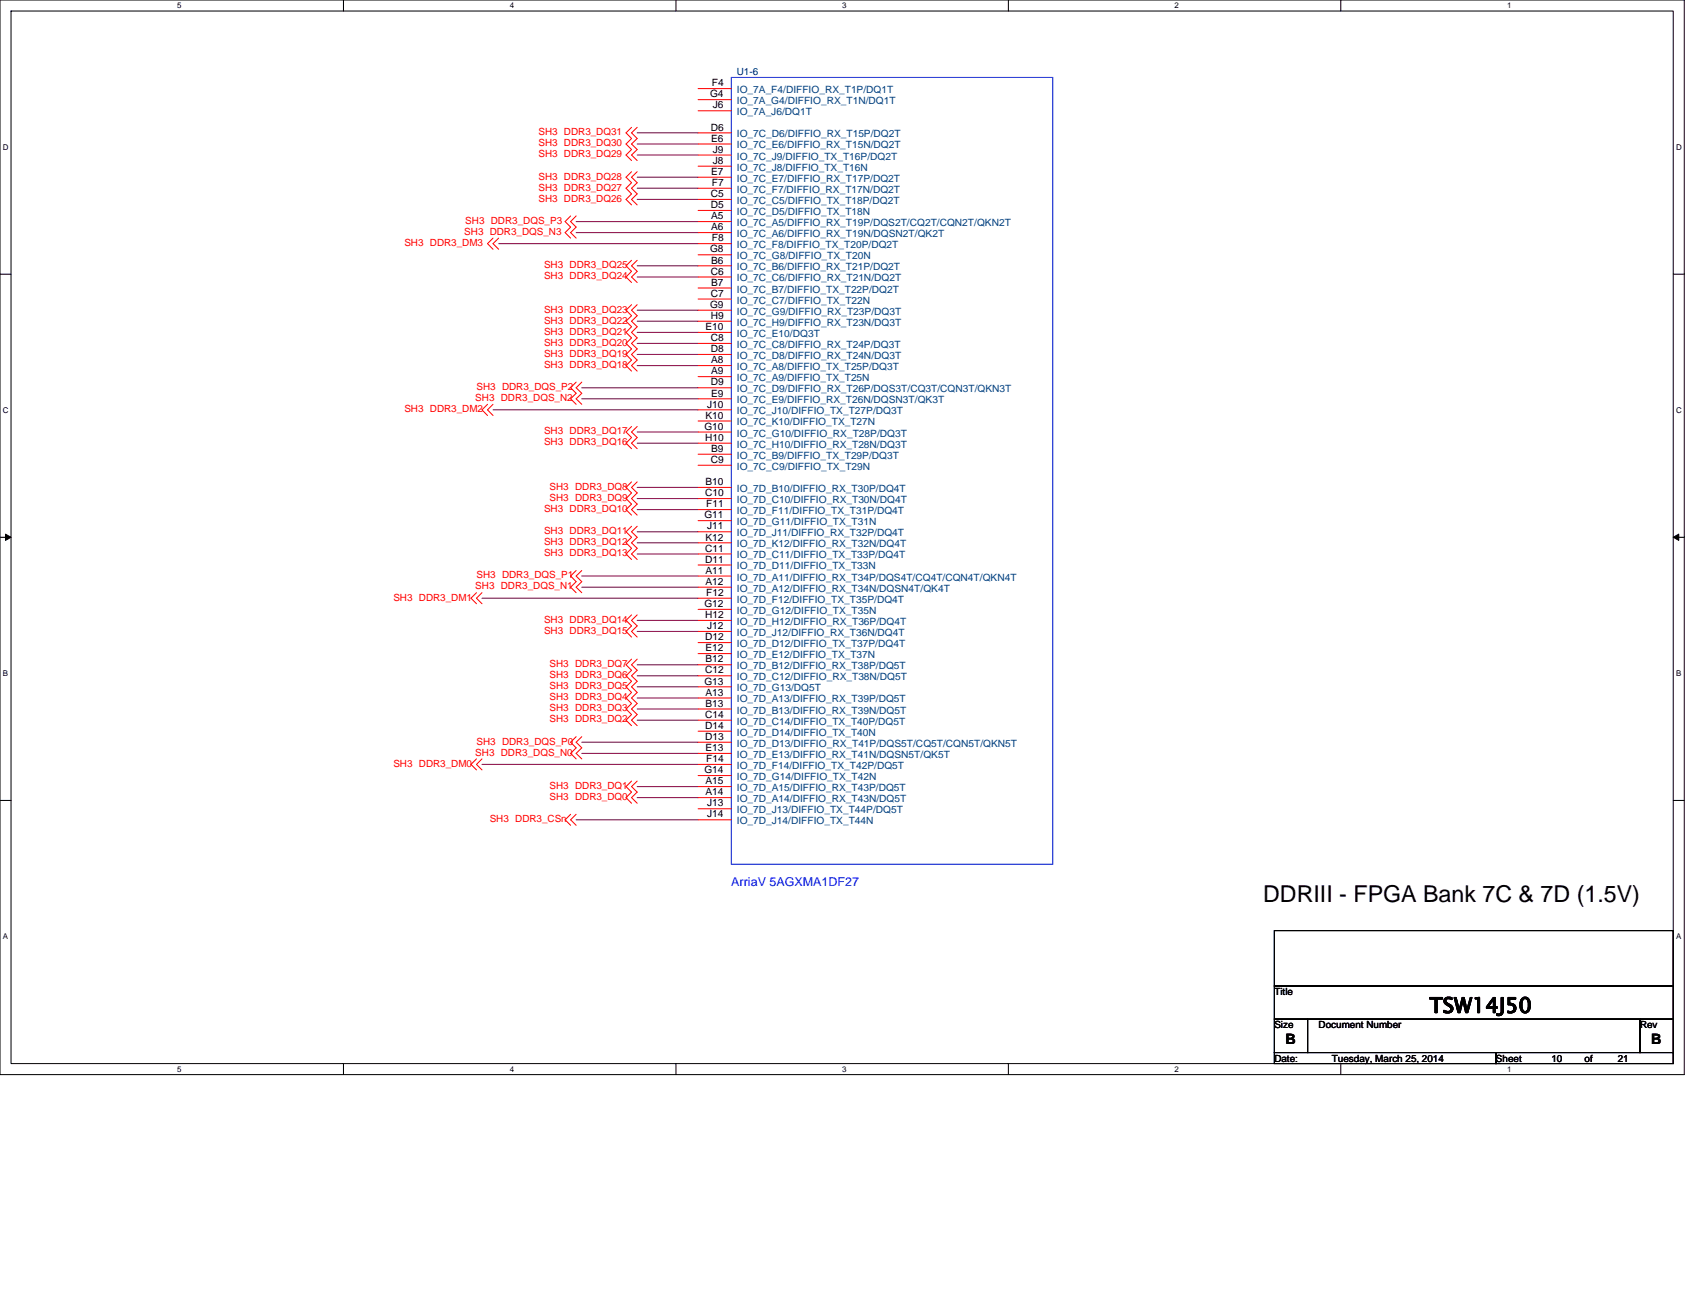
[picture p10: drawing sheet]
<svg xmlns="http://www.w3.org/2000/svg" width="279mm" height="216mm" viewBox="0 0 279 216" stroke-linecap="round" stroke-linejoin="round" font-family="sans-serif">
<defs><g id="words">
<text font-size="3.8" x="208.5" y="148.8">DDRIII - FPGA Bank 7C &amp; 7D (1.5V)</text>
<text font-size="3.5" x="235.9" y="167.2">TSW14J50</text>
<g font-size="2.4">
<text x="212.1" y="172.3">B</text>
<text x="272.5" y="172.3">B</text>
</g>
<text font-size="2" fill="#00f" x="120.7" y="146.3">ArriaV 5AGXMA1DF27</text>
<g font-size="1.7">
<text x="117.2" y="16.1">G4</text>
<text x="117.5" y="14.2">F4</text>
<text x="117.6" y="17.9">J6</text>
<text x="117.3" y="21.5">D6</text>
<text x="117.4" y="23.4">E6</text>
<text x="117.4" y="28.9">E7</text>
<text x="117.6" y="25.2">J9</text>
<text x="117.6" y="27.1">J8</text>
<text x="117.3" y="32.5">C5</text>
<text x="117.3" y="34.4">D5</text>
<text x="117.5" y="30.7">F7</text>
<text x="117.2" y="41.7">G8</text>
<text x="117.4" y="36.2">A5</text>
<text x="117.4" y="38">A6</text>
<text x="117.5" y="39.8">F8</text>
<text x="117.3" y="45.3">C6</text>
<text x="117.4" y="43.5">B6</text>
<text x="117.4" y="47.2">B7</text>
<text x="117.2" y="50.8">G9</text>
<text x="117.3" y="49">C7</text>
<text x="117.3" y="52.6">H9</text>
<text x="116.4" y="54.5">E10</text>
<text x="117.3" y="56.3">C8</text>
<text x="117.3" y="58.1">D8</text>
<text x="117.4" y="60">A8</text>
<text x="117.3" y="63.6">D9</text>
<text x="117.4" y="61.8">A9</text>
<text x="117.4" y="65.4">E9</text>
<text x="116.2" y="70.9">G10</text>
<text x="116.4" y="69.1">K10</text>
<text x="116.7" y="67.3">J10</text>
<text x="116.4" y="72.8">H10</text>
<text x="117.3" y="76.4">C9</text>
<text x="117.4" y="74.6">B9</text>
<text x="116.4" y="81.9">C10</text>
<text x="116.4" y="80.1">B10</text>
<text x="116.5" y="83.7">F11</text>
<text x="116.2" y="85.6">G11</text>
<text x="116.4" y="89.2">K12</text>
<text x="116.7" y="87.4">J11</text>
<text x="116.4" y="91.1">C11</text>
<text x="116.4" y="92.9">D11</text>
<text x="116.4" y="94.7">A11</text>
<text x="116.2" y="100.2">G12</text>
<text x="116.4" y="96.5">A12</text>
<text x="116.5" y="98.4">F12</text>
<text x="116.4" y="102">H12</text>
<text x="116.4" y="105.7">D12</text>
<text x="116.4" y="107.5">E12</text>
<text x="116.7" y="103.8">J12</text>
<text x="116.2" y="113">G13</text>
<text x="116.4" y="111.2">C12</text>
<text x="116.4" y="109.3">B12</text>
<text x="116.4" y="118.5">C14</text>
<text x="116.4" y="114.8">A13</text>
<text x="116.4" y="116.6">B13</text>
<text x="116.4" y="120.3">D14</text>
<text x="116.4" y="122.1">D13</text>
<text x="116.4" y="124">E13</text>
<text x="116.5" y="125.8">F14</text>
<text x="116.2" y="127.6">G14</text>
<text x="116.4" y="129.5">A15</text>
<text x="116.4" y="131.3">A14</text>
<text x="116.7" y="133.1">J13</text>
<text x="116.7" y="134.9">J14</text>
</g>
<g font-size="1.7" fill="#004080">
<text x="121.6" y="15.4">IO_7A_F4/DIFFIO_RX_T1P/DQ1T</text>
<text x="121.6" y="17.2">IO_7A_G4/DIFFIO_RX_T1N/DQ1T</text>
<text x="121.6" y="19">IO_7A_J6/DQ1T</text>
<text x="121.6" y="22.7">IO_7C_D6/DIFFIO_RX_T15P/DQ2T</text>
<text x="121.6" y="24.5">IO_7C_E6/DIFFIO_RX_T15N/DQ2T</text>
<text x="121.6" y="26.3">IO_7C_J9/DIFFIO_TX_T16P/DQ2T</text>
<text x="121.6" y="28.2">IO_7C_J8/DIFFIO_TX_T16N</text>
<text x="121.6" y="30">IO_7C_E7/DIFFIO_RX_T17P/DQ2T</text>
<text x="121.6" y="31.8">IO_7C_F7/DIFFIO_RX_T17N/DQ2T</text>
<text x="121.6" y="33.7">IO_7C_C5/DIFFIO_TX_T18P/DQ2T</text>
<text x="121.6" y="35.5">IO_7C_D5/DIFFIO_TX_T18N</text>
<text x="121.6" y="37.3">IO_7C_A5/DIFFIO_RX_T19P/DQS2T/CQ2T/CQN2T/QKN2T</text>
<text x="121.6" y="39.1">IO_7C_A6/DIFFIO_RX_T19N/DQSN2T/QK2T</text>
<text x="121.6" y="41">IO_7C_F8/DIFFIO_TX_T20P/DQ2T</text>
<text x="121.6" y="42.8">IO_7C_G8/DIFFIO_TX_T20N</text>
<text x="121.6" y="44.6">IO_7C_B6/DIFFIO_RX_T21P/DQ2T</text>
<text x="121.6" y="46.5">IO_7C_C6/DIFFIO_RX_T21N/DQ2T</text>
<text x="121.6" y="48.3">IO_7C_B7/DIFFIO_TX_T22P/DQ2T</text>
<text x="121.6" y="50.1">IO_7C_C7/DIFFIO_TX_T22N</text>
<text x="121.6" y="51.9">IO_7C_G9/DIFFIO_RX_T23P/DQ3T</text>
<text x="121.6" y="53.8">IO_7C_H9/DIFFIO_RX_T23N/DQ3T</text>
<text x="121.6" y="55.6">IO_7C_E10/DQ3T</text>
<text x="121.6" y="57.4">IO_7C_C8/DIFFIO_RX_T24P/DQ3T</text>
<text x="121.6" y="59.2">IO_7C_D8/DIFFIO_RX_T24N/DQ3T</text>
<text x="121.6" y="61.1">IO_7C_A8/DIFFIO_TX_T25P/DQ3T</text>
<text x="121.6" y="62.9">IO_7C_A9/DIFFIO_TX_T25N</text>
<text x="121.6" y="64.7">IO_7C_D9/DIFFIO_RX_T26P/DQS3T/CQ3T/CQN3T/QKN3T</text>
<text x="121.6" y="66.6">IO_7C_E9/DIFFIO_RX_T26N/DQSN3T/QK3T</text>
<text x="121.6" y="68.4">IO_7C_J10/DIFFIO_TX_T27P/DQ3T</text>
<text x="121.6" y="70.2">IO_7C_K10/DIFFIO_TX_T27N</text>
<text x="121.6" y="72.1">IO_7C_G10/DIFFIO_RX_T28P/DQ3T</text>
<text x="121.6" y="73.9">IO_7C_H10/DIFFIO_RX_T28N/DQ3T</text>
<text x="121.6" y="75.7">IO_7C_B9/DIFFIO_TX_T29P/DQ3T</text>
<text x="121.6" y="77.5">IO_7C_C9/DIFFIO_TX_T29N</text>
<text x="121.6" y="81.2">IO_7D_B10/DIFFIO_RX_T30P/DQ4T</text>
<text x="121.6" y="83">IO_7D_C10/DIFFIO_RX_T30N/DQ4T</text>
<text x="121.6" y="84.9">IO_7D_F11/DIFFIO_TX_T31P/DQ4T</text>
<text x="121.6" y="86.7">IO_7D_G11/DIFFIO_TX_T31N</text>
<text x="121.6" y="88.5">IO_7D_J11/DIFFIO_RX_T32P/DQ4T</text>
<text x="121.6" y="90.3">IO_7D_K12/DIFFIO_RX_T32N/DQ4T</text>
<text x="121.6" y="92.2">IO_7D_C11/DIFFIO_TX_T33P/DQ4T</text>
<text x="121.6" y="94">IO_7D_D11/DIFFIO_TX_T33N</text>
<text x="121.6" y="95.8">IO_7D_A11/DIFFIO_RX_T34P/DQS4T/CQ4T/CQN4T/QKN4T</text>
<text x="121.6" y="97.7">IO_7D_A12/DIFFIO_RX_T34N/DQSN4T/QK4T</text>
<text x="121.6" y="99.5">IO_7D_F12/DIFFIO_TX_T35P/DQ4T</text>
<text x="121.6" y="101.3">IO_7D_G12/DIFFIO_TX_T35N</text>
<text x="121.6" y="103.1">IO_7D_H12/DIFFIO_RX_T36P/DQ4T</text>
<text x="121.6" y="105">IO_7D_J12/DIFFIO_RX_T36N/DQ4T</text>
<text x="121.6" y="106.8">IO_7D_D12/DIFFIO_TX_T37P/DQ4T</text>
<text x="121.6" y="108.6">IO_7D_E12/DIFFIO_TX_T37N</text>
<text x="121.6" y="110.5">IO_7D_B12/DIFFIO_RX_T38P/DQ5T</text>
<text x="121.6" y="112.3">IO_7D_C12/DIFFIO_RX_T38N/DQ5T</text>
<text x="121.6" y="114.1">IO_7D_G13/DQ5T</text>
<text x="121.6" y="116">IO_7D_A13/DIFFIO_RX_T39P/DQ5T</text>
<text x="121.6" y="117.8">IO_7D_B13/DIFFIO_RX_T39N/DQ5T</text>
<text x="121.6" y="119.6">IO_7D_C14/DIFFIO_TX_T40P/DQ5T</text>
<text x="121.6" y="121.4">IO_7D_D14/DIFFIO_TX_T40N</text>
<text x="121.6" y="123.3">IO_7D_D13/DIFFIO_RX_T41P/DQS5T/CQ5T/CQN5T/QKN5T</text>
<text x="121.6" y="125.1">IO_7D_E13/DIFFIO_RX_T41N/DQSN5T/QK5T</text>
<text x="121.6" y="126.9">IO_7D_F14/DIFFIO_TX_T42P/DQ5T</text>
<text x="121.6" y="128.8">IO_7D_G14/DIFFIO_TX_T42N</text>
<text x="121.6" y="130.6">IO_7D_A15/DIFFIO_RX_T43P/DQ5T</text>
<text x="121.6" y="132.4">IO_7D_A14/DIFFIO_RX_T43N/DQ5T</text>
<text x="121.6" y="134.2">IO_7D_J13/DIFFIO_TX_T44P/DQ5T</text>
<text x="121.6" y="136.1">IO_7D_J14/DIFFIO_TX_T44N</text>
</g>
<text font-size="1.6" fill="#000080" x="121.6" y="12.4">U1-6</text>
<g font-size="1.6" fill="#f00">
<text x="88.9" y="22.3">SH3 DDR3_DQ31</text>
<text x="88.9" y="29.6">SH3 DDR3_DQ28</text>
<text x="88.9" y="26">SH3 DDR3_DQ29</text>
<text x="88.9" y="24.2">SH3 DDR3_DQ30</text>
<text x="88.9" y="33.3">SH3 DDR3_DQ26</text>
<text x="88.9" y="31.5">SH3 DDR3_DQ27</text>
<text x="66.7" y="40.6">SH3 DDR3_DM3</text>
<text x="76.6" y="38.8">SH3 DDR3_DQS_N3</text>
<text x="76.8" y="37">SH3 DDR3_DQS_P3</text>
<text x="89.8" y="46.1">SH3 DDR3_DQ24</text>
<text x="89.8" y="44.3">SH3 DDR3_DQ25</text>
<text x="89.8" y="53.4">SH3 DDR3_DQ22</text>
<text x="89.8" y="51.6">SH3 DDR3_DQ23</text>
<text x="89.8" y="58.9">SH3 DDR3_DQ19</text>
<text x="89.8" y="57.1">SH3 DDR3_DQ20</text>
<text x="89.8" y="55.2">SH3 DDR3_DQ21</text>
<text x="78.6" y="64.4">SH3 DDR3_DQS_P2</text>
<text x="89.8" y="60.7">SH3 DDR3_DQ18</text>
<text x="66.7" y="68.1">SH3 DDR3_DM2</text>
<text x="78.4" y="66.2">SH3 DDR3_DQS_N2</text>
<text x="89.8" y="71.7">SH3 DDR3_DQ17</text>
<text x="89.8" y="73.5">SH3 DDR3_DQ16</text>
<text x="90.7" y="80.8">SH3 DDR3_DQ8</text>
<text x="90.7" y="82.7">SH3 DDR3_DQ9</text>
<text x="89.8" y="84.5">SH3 DDR3_DQ10</text>
<text x="89.8" y="88.2">SH3 DDR3_DQ11</text>
<text x="89.8" y="90">SH3 DDR3_DQ12</text>
<text x="78.6" y="95.5">SH3 DDR3_DQS_P1</text>
<text x="89.8" y="91.8">SH3 DDR3_DQ13</text>
<text x="64.9" y="99.1">SH3 DDR3_DM1</text>
<text x="78.4" y="97.3">SH3 DDR3_DQS_N1</text>
<text x="89.8" y="102.8">SH3 DDR3_DQ14</text>
<text x="89.8" y="104.6">SH3 DDR3_DQ15</text>
<text x="90.7" y="113.8">SH3 DDR3_DQ5</text>
<text x="90.7" y="111.9">SH3 DDR3_DQ6</text>
<text x="90.7" y="110.1">SH3 DDR3_DQ7</text>
<text x="90.7" y="119.3">SH3 DDR3_DQ2</text>
<text x="90.7" y="117.4">SH3 DDR3_DQ3</text>
<text x="90.7" y="115.6">SH3 DDR3_DQ4</text>
<text x="78.4" y="124.7">SH3 DDR3_DQS_N0</text>
<text x="78.6" y="122.9">SH3 DDR3_DQS_P0</text>
<text x="64.9" y="126.6">SH3 DDR3_DM0</text>
<text x="90.7" y="130.2">SH3 DDR3_DQ1</text>
<text x="80.8" y="135.7">SH3 DDR3_CSn</text>
<text x="90.7" y="132.1">SH3 DDR3_DQ0</text>
</g>
<g font-size="1.6">
<text x="210.3" y="164.2">Title</text>
<text x="210.3" y="169.7">Size</text>
<text x="217.6" y="169.7">Document Number</text>
<text x="270.7" y="169.7">Rev</text>
<text x="210.3" y="175.2">Date:</text>
<text x="219.8" y="175.2">Tuesday, March 25, 2014</text>
<text x="246.9" y="175.2">Sheet</text>
<text x="256" y="175.2">10</text>
<text x="261.5" y="175.2">of</text>
<text x="267" y="175.2">21</text>
</g>
<g font-size="1.3">
<text x="29.3" y="1.4">5</text>
<text x="84.1" y="1.4">4</text>
<text x="139" y="1.4">3</text>
<text x="193.8" y="1.4">2</text>
<text x="248.7" y="1.4">1</text>
<text x=".5" y="24.7">D</text>
<text x="276.6" y="24.7">D</text>
<text x=".5" y="68.2">C</text>
<text x="276.6" y="68.2">C</text>
<text x=".5" y="111.6">B</text>
<text x="276.6" y="111.6">B</text>
<text x=".5" y="155">A</text>
<text x="276.6" y="155">A</text>
<text x="29.3" y="176.9">5</text>
<text x="84.1" y="176.9">4</text>
<text x="139" y="176.9">3</text>
<text x="193.8" y="176.9">2</text>
<text x="248.7" y="176.9">1</text>
</g>
</g></defs>
<path d="M0 0h278v177.4h-278zM1.8 1.8h274.3v173.8h-274.3z" fill="none" stroke="#000" stroke-width=".17"/>
<g fill="#fff">
<path d="M29.3 .2h.7v1.5h-.7z"/>
<path d="M29.3 175.7h.7v1.5h-.7z"/>
</g>
<path d="M56.7 0v1.8M56.7 175.6v1.8" fill="none" stroke="#000" stroke-width=".17"/>
<g fill="#fff">
<path d="M84.1 .2h.7v1.5h-.7z"/>
<path d="M84.1 175.7h.7v1.5h-.7z"/>
</g>
<path d="M111.5 0v1.8M111.5 175.6v1.8" fill="none" stroke="#000" stroke-width=".17"/>
<g fill="#fff">
<path d="M139 .2h.7v1.5h-.7z"/>
<path d="M139 175.7h.7v1.5h-.7z"/>
</g>
<path d="M166.4 0v1.8M166.4 175.6v1.8" fill="none" stroke="#000" stroke-width=".17"/>
<g fill="#fff">
<path d="M193.8 .2h.8v1.5h-.8z"/>
<path d="M193.8 175.7h.8v1.5h-.8z"/>
</g>
<path d="M221.3 0v1.8M221.3 175.6v1.8" fill="none" stroke="#000" stroke-width=".17"/>
<g fill="#fff">
<path d="M248.7 .2h.7v1.5h-.7z"/>
<path d="M248.7 175.7h.7v1.5h-.7z"/>
<path d="M.5 23.5h.9v1.5h-.9z"/>
<path d="M276.6 23.5h1v1.5h-1z"/>
<path d="M.5 67h.9v1.4h-.9z"/>
<path d="M276.6 67h1v1.4h-1z"/>
</g>
<path d="M0 45.3h1.8M276.1 45.3h1.9" fill="none" stroke="#000" stroke-width=".17"/>
<g fill="#fff">
<path d="M.5 110.4h.8v1.5h-.8z"/>
<path d="M276.6 110.4h.9v1.5h-.9z"/>
</g>
<path d="M0 88.7h1.8M276.1 88.7h1.9" fill="none" stroke="#000" stroke-width=".17"/>
<path d="M.9 88.2l.9 .5-.9 .5zM276.1 88.7l1-.5v1z" fill="#000" stroke="#000" stroke-width=".17"/>
<g fill="#fff">
<path d="M.5 153.8h.8v1.5h-.8z"/>
<path d="M276.6 153.8h.9v1.5h-.9z"/>
</g>
<path d="M0 132.1h1.8M276.1 132.1h1.9M210.3 153.6h65.8v9.2h-65.8zM210.3 162.8h65.8v5.4h-65.8zM210.3 168.2h5.5v5.5h-5.5zM210.3 173.7h36.6v1.9h-36.6zM215.8 168.2h54.9v5.5h-54.9zM246.9 173.7h29.2v1.9h-29.2zM270.7 168.2h5.4v5.5h-5.4z" fill="none" stroke="#000" stroke-width=".17"/>
<g fill="none" stroke="#800040" stroke-width=".17">
<path d="M95.1 38.4h20.1M95.1 36.6h20.1M105.2 29.3h10M105.2 25.6h10M105.2 23.8h10M105.2 21.9h10M105.2 32.9h10M105.2 31.1h10M82.3 40.2h32.9M105.2 58.5h10M105.2 51.2h10M105.2 56.7h10"/>
<path d="M105.2 54.9h10M105.2 53h10M105.2 45.7h10M105.2 43.9h10M81.4 67.6h33.8M96 65.8h19.2M96 64h19.2M105.2 73.2h10M105.2 60.3h10M105.2 71.3h10M79.5 98.7h35.7M96 96.9h19.2"/>
<path d="M96 95.1h19.2M105.2 80.5h10M105.2 82.3h10M105.2 84.1h10M105.2 87.8h10M105.2 91.4h10M105.2 89.6h10M105.2 102.4h10M105.2 104.2h10M105.2 118.9h10M105.2 117h10M105.2 109.7h10"/>
<path d="M105.2 115.2h10M105.2 113.4h10M105.2 111.5h10M79.5 126.2h35.7M95.1 135.3h20.1M96 122.5h19.2M96 124.4h19.2M105.2 131.7h10M105.2 129.8h10"/>
</g>
<g fill="none" stroke="#f00" stroke-width=".17">
<path d="M115.2 14.6h5.5M115.2 16.4h5.5M115.2 18.3h5.5M81.4 39.3l-.9 .9 .9 .9M82.3 39.3l-.9 .9 .9 .9M94.2 35.6l-.9 1 .9 .9-.9 .9 .9 .9M95.1 35.6l-.9 1 .9 .9-.9 .9 .9 .9M104.2 28.3l-.9 1 .9 .9-.9 .9 .9 .9-.9 .9 .9 .9M104.2 21l-.9 .9 .9 1-.9 .9 .9 .9-.9 .9 .9 .9M105.2 28.3l-1 1 1 .9-1 .9 1 .9-1 .9 1 .9M105.2 21l-1 .9 1 1-1 .9 1 .9-1 .9 1 .9M115.2 21.9h5.5"/>
<path d="M115.2 23.8h5.5M115.2 25.6h5.5M115.2 27.4h5.5M115.2 29.3h5.5M115.2 31.1h5.5M115.2 32.9h5.5M115.2 34.7h5.5M115.2 36.6h5.5M115.2 38.4h5.5M104.2 50.3l-.9 .9 .9 .9-.9 .9 .9 .9-.9 1 .9 .9-.9 .9 .9 .9-.9 .9 .9 .9-.9 .9 .9 1M104.2 43l-.9 .9 .9 .9-.9 .9 .9 .9M105.2 50.3l-1 .9 1 .9-1 .9 1 .9-1 1 1 .9-1 .9 1 .9-1 .9 1 .9-1 .9 1 1"/>
<path d="M105.2 43l-1 .9 1 .9-1 .9 1 .9M115.2 40.2h5.5M115.2 42.1h5.5M115.2 43.9h5.5M115.2 45.7h5.5M115.2 47.5h5.5M115.2 49.4h5.5M115.2 51.2h5.5M115.2 53h5.5M115.2 54.9h5.5M115.2 56.7h5.5M115.2 58.5h5.5"/>
<path d="M80.5 66.7l-1 .9 1 1M81.4 66.7l-.9 .9 .9 1M95.1 63.1l-.9 .9 .9 .9-.9 .9 .9 .9M96 63.1l-.9 .9 .9 .9-.9 .9 .9 .9M104.2 79.5l-.9 1 .9 .9-.9 .9 .9 .9-.9 .9 .9 .9M104.2 70.4l-.9 .9 .9 .9-.9 1 .9 .9M105.2 79.5l-1 1 1 .9-1 .9 1 .9-1 .9 1 .9M105.2 70.4l-1 .9 1 .9-1 1 1 .9M115.2 60.3h5.5M115.2 62.2h5.5M115.2 64h5.5M115.2 65.8h5.5"/>
<path d="M115.2 67.6h5.5M115.2 69.5h5.5M115.2 71.3h5.5M115.2 73.2h5.5M115.2 75h5.5M115.2 76.8h5.5M78.6 97.8l-.9 .9 .9 1M79.5 97.8l-.9 .9 .9 1M95.1 94.2l-.9 .9 .9 .9-.9 .9 .9 .9M96 94.2l-.9 .9 .9 .9-.9 .9 .9 .9M104.2 86.9l-.9 .9 .9 .9-.9 .9 .9 .9-.9 .9 .9 1M105.2 86.9l-1 .9 1 .9-1 .9 1 .9-1 .9 1 1"/>
<path d="M115.2 80.5h5.5M115.2 82.3h5.5M115.2 84.1h5.5M115.2 85.9h5.5M115.2 87.8h5.5M115.2 89.6h5.5M115.2 91.4h5.5M115.2 93.3h5.5M115.2 95.1h5.5M115.2 96.9h5.5M115.2 98.7h5.5M104.2 108.8l-.9 .9 .9 .9-.9 .9 .9 1-.9 .9 .9 .9-.9 .9 .9 .9-.9 .9 .9 .9-.9 1 .9 .9"/>
<path d="M104.2 101.5l-.9 .9 .9 .9-.9 .9 .9 1M105.2 108.8l-1 .9 1 .9-1 .9 1 1-1 .9 1 .9-1 .9 1 .9-1 .9 1 .9-1 1 1 .9M105.2 101.5l-1 .9 1 .9-1 .9 1 1M115.2 100.6h5.5M115.2 102.4h5.5M115.2 104.2h5.5M115.2 106.1h5.5M115.2 107.9h5.5M115.2 109.7h5.5M115.2 111.5h5.5M115.2 113.4h5.5M115.2 115.2h5.5"/>
<path d="M115.2 117h5.5M115.2 118.9h5.5M78.6 125.3l-.9 .9 .9 .9M79.5 125.3l-.9 .9 .9 .9M94.2 134.4l-.9 .9 .9 .9M95.1 134.4l-.9 .9 .9 .9M95.1 121.6l-.9 .9 .9 .9-.9 1 .9 .9M96 121.6l-.9 .9 .9 .9-.9 1 .9 .9M104.2 128.9l-.9 .9 .9 .9-.9 1 .9 .9M105.2 128.9l-1 .9 1 .9-1 1 1 .9M115.2 120.7h5.5M115.2 122.5h5.5"/>
<path d="M115.2 124.4h5.5M115.2 126.2h5.5M115.2 128h5.5M115.2 129.8h5.5M115.2 131.7h5.5M115.2 133.5h5.5M115.2 135.3h5.5"/>
</g>
<path d="M120.7 12.8h53v129.8h-53z" fill="none" stroke="#00f" stroke-width=".17"/>
<use href="#words"/>
</svg>
